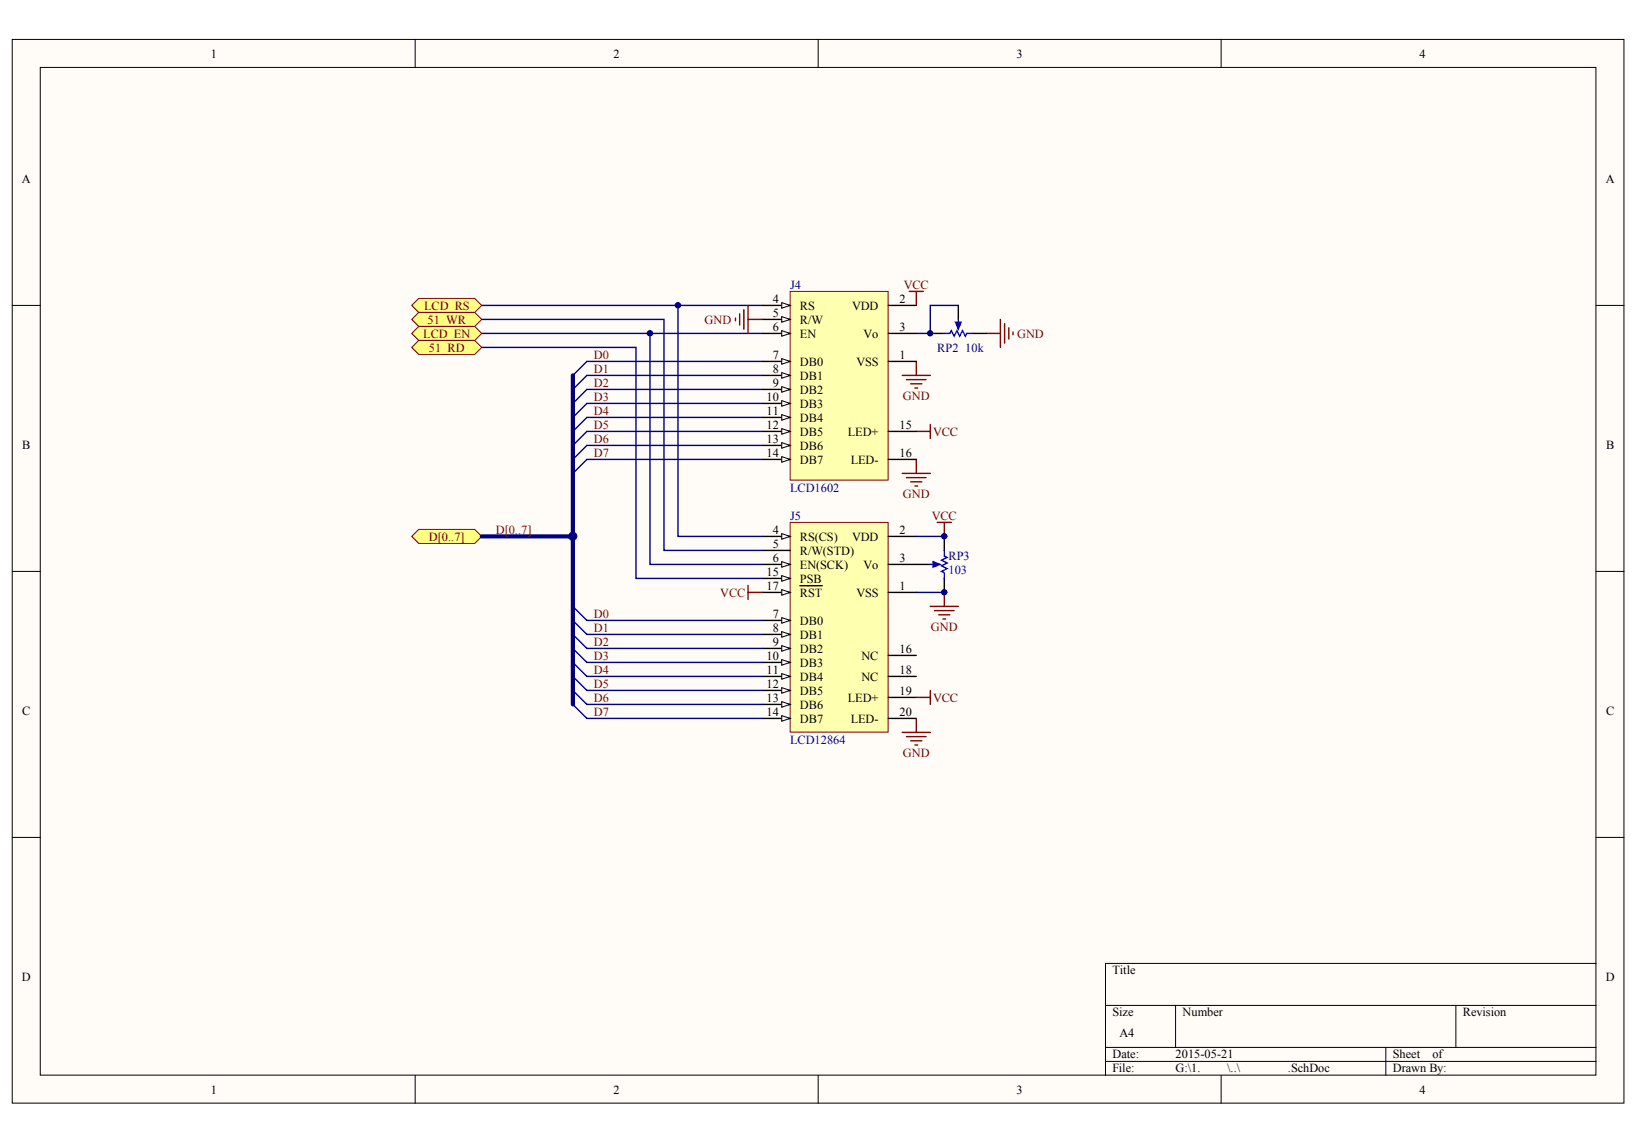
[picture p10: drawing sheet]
<svg xmlns="http://www.w3.org/2000/svg" width="289mm" height="202mm" viewBox="0 0 289 202" stroke-linecap="round" stroke-linejoin="round" font-family="sans-serif">
<defs><g id="words">
<g font-size="2.2">
<text x="37.2" y="10.1">1</text>
<text x="108.2" y="10.1">2</text>
<text x="179.3" y="10.1">3</text>
<text x="250.4" y="10.1">4</text>
<text x="3.9" y="32.3">A</text>
<text x="283.2" y="32.3">A</text>
<text x="136.3" y="53.4">4</text>
<text x="158.7" y="53.4">2</text>
<text x="136.3" y="55.9">5</text>
<text x="136.3" y="58.3">6</text>
<text x="141.1" y="54.6">RS</text>
<text x="141.1" y="57.1">R/W</text>
<text x="141.1" y="59.6">EN</text>
<text x="150.3" y="54.6">VDD</text>
<text x="152.3" y="59.6">Vo</text>
<text x="158.7" y="58.3">3</text>
<text x="136.3" y="63.3">7</text>
<text x="136.3" y="65.7">8</text>
<text x="141.1" y="64.5">DB0</text>
<text x="151.1" y="64.5">VSS</text>
<text x="158.7" y="63.3">1</text>
<text x="135.2" y="70.7">10</text>
<text x="136.3" y="68.2">9</text>
<text x="141.1" y="67">DB1</text>
<text x="141.1" y="69.4">DB2</text>
<text x="141.1" y="71.9">DB3</text>
<text x="135.2" y="73.1">11</text>
<text x="135.2" y="75.6">12</text>
<text x="141.1" y="74.4">DB4</text>
<text x="141.1" y="76.8">DB5</text>
<text x="149.5" y="76.8">LED+</text>
<text x="158.7" y="75.6">15</text>
<text x="3.9" y="79.3">B</text>
<text x="135.2" y="78.1">13</text>
<text x="135.2" y="80.6">14</text>
<text x="141.1" y="79.3">DB6</text>
<text x="141.1" y="81.8">DB7</text>
<text x="150" y="81.8">LED-</text>
<text x="158.7" y="80.6">16</text>
<text x="283.3" y="79.3">B</text>
<text x="136.3" y="94.1">4</text>
<text x="141.1" y="95.4">RS(CS)</text>
<text x="150.3" y="95.4">VDD</text>
<text x="158.7" y="94.1">2</text>
<text x="135.2" y="101.5">15</text>
<text x="136.3" y="96.6">5</text>
<text x="136.3" y="99.1">6</text>
<text x="141.1" y="97.8">R/W(STD)</text>
<text x="141.1" y="100.3">EN(SCK)</text>
<text x="152.3" y="100.3">Vo</text>
<text x="158.7" y="99.1">3</text>
<text x="135.2" y="104">17</text>
<text x="141.1" y="102.8">PSB</text>
<text x="141.1" y="105.2">RST</text>
<text x="151.1" y="105.2">VSS</text>
<text x="158.7" y="104">1</text>
<text x="136.3" y="109">7</text>
<text x="136.3" y="111.4">8</text>
<text x="136.3" y="113.9">9</text>
<text x="141.1" y="110.2">DB0</text>
<text x="141.1" y="112.7">DB1</text>
<text x="135.2" y="116.4">10</text>
<text x="135.2" y="118.8">11</text>
<text x="141.1" y="115.1">DB2</text>
<text x="141.1" y="117.6">DB3</text>
<text x="152" y="116.4">NC</text>
<text x="158.7" y="115.1">16</text>
<text x="158.7" y="118.8">18</text>
<text x="135.2" y="121.3">12</text>
<text x="135.2" y="123.8">13</text>
<text x="141.1" y="120.1">DB4</text>
<text x="141.1" y="122.5">DB5</text>
<text x="141.1" y="125">DB6</text>
<text x="149.5" y="123.8">LED+</text>
<text x="152" y="120.1">NC</text>
<text x="158.7" y="122.5">19</text>
<text x="3.9" y="126.2">C</text>
<text x="135.2" y="126.2">14</text>
<text x="141.1" y="127.5">DB7</text>
<text x="150" y="127.5">LED-</text>
<text x="158.7" y="126.2">20</text>
<text x="283.3" y="126.2">C</text>
<text x="3.9" y="173.1">D</text>
<text x="196.2" y="171.9">Title</text>
<text x="283.2" y="173.1">D</text>
<text x="196.2" y="179.3">Size</text>
<text x="208.6" y="179.3">Number</text>
<text x="258" y="179.3">Revision</text>
<text x="197.5" y="183">A4</text>
<text x="196.2" y="186.7">Date:</text>
<text x="196.2" y="189.2">File:</text>
<text x="207.4" y="186.7">2015-05-21</text>
<text x="207.4" y="189.2">G:\1.</text>
<text x="216.5" y="189.2">\..\</text>
<text x="227.2" y="189.2">.SchDoc</text>
<text x="245.7" y="186.7">Sheet</text>
<text x="245.7" y="189.2">Drawn By:</text>
<text x="252.7" y="186.7">of</text>
<text x="37.2" y="192.9">1</text>
<text x="108.2" y="192.9">2</text>
<text x="179.3" y="192.9">3</text>
<text x="250.4" y="192.9">4</text>
</g>
<g font-size="2.2" fill="#000080">
<text x="139.4" y="50.9">J4</text>
<text x="165.3" y="62">RP2</text>
<text x="170.3" y="62">10k</text>
<text x="139.4" y="86.7">LCD1602</text>
<text x="139.4" y="91.7">J5</text>
<text x="167.3" y="98.8">RP3</text>
<text x="167.3" y="101.3">103</text>
<text x="139.4" y="131.2">LCD12864</text>
</g>
<g font-size="2.2" fill="#800000">
<text x="159.4" y="50.9">VCC</text>
<text x="74.7" y="59.6">LCD_EN</text>
<text x="74.8" y="54.6">LCD_RS</text>
<text x="75.4" y="57.1">51_WR</text>
<text x="124.3" y="57.1">GND</text>
<text x="179.4" y="59.6">GND</text>
<text x="75.7" y="62">51_RD</text>
<text x="104.8" y="65.7">D1</text>
<text x="104.8" y="63.3">D0</text>
<text x="104.8" y="70.7">D3</text>
<text x="104.8" y="68.2">D2</text>
<text x="159.3" y="70.6">GND</text>
<text x="104.8" y="75.6">D5</text>
<text x="104.8" y="73.1">D4</text>
<text x="164.6" y="76.8">VCC</text>
<text x="104.8" y="80.6">D7</text>
<text x="104.8" y="78.1">D6</text>
<text x="159.3" y="87.9">GND</text>
<text x="75.7" y="95.4">D[0..7]</text>
<text x="87.5" y="94.1">D[0..7]</text>
<text x="164.4" y="91.7">VCC</text>
<text x="127.1" y="105.2">VCC</text>
<text x="104.8" y="113.9">D2</text>
<text x="104.8" y="111.4">D1</text>
<text x="104.8" y="109">D0</text>
<text x="164.2" y="111.4">GND</text>
<text x="104.8" y="118.8">D4</text>
<text x="104.8" y="116.4">D3</text>
<text x="104.8" y="123.8">D6</text>
<text x="104.8" y="121.3">D5</text>
<text x="164.6" y="123.8">VCC</text>
<text x="104.8" y="126.2">D7</text>
<text x="159.3" y="133.6">GND</text>
</g>
</g></defs>
<g fill="#fffcf8" stroke="#000" stroke-width=".18">
<path d="M2.2 7h284.2v187.6h-284.2z"/>
<path d="M7.1 11.9h274.4v177.7h-274.4z"/>
</g>
<g fill="none" stroke="#000" stroke-width=".18">
<path d="M73.2 7v4.9M144.3 7v4.9M215.4 7v4.9M2.2 53.9h4.9M281.5 53.9h5M2.2 100.8h4.9M281.5 100.8h5M2.2 147.7h4.9M281.5 147.7h5M195 177.3h86.5M207.4 177.3v7.5M256.8 177.3v7.5"/>
<path d="M281.5 169.9h-86.5v19.8M73.2 189.7v4.9M144.3 189.7v4.9M195 184.8h86.5M195 187.2h86.5M215.4 189.7v4.9M244.4 184.8v4.9"/>
</g>
<g fill="none" stroke="#800000" stroke-width=".25">
<path d="M160.4 51.4h2.5M161.6 51.4v2.5M174 58.8h2.5M176.5 56.3v5M177.2 57.1v3.4M177.9 57.8v2M178.7 58.6v.5M159.1 66.2h5M159.9 67h3.5M160.6 67.7h2M161.4 68.4h.5M161.6 63.8v2.4"/>
<path d="M161.6 76.1h2.5M164.1 74.9v2.4M159.1 83.5h5M159.9 84.2h3.5M160.6 85h2M161.4 85.7h.5M161.6 81v2.5"/>
</g>
<path d="M85 53.9h49.4M85 58.8h49.4M169 53.9h-4.9v4.9h-2.5M103.5 63.8h30.9M103.5 66.2h30.9M103.5 68.7h30.9M103.5 71.2h30.9M103.5 73.6h30.9M103.5 76.1h30.9M103.5 78.6h30.9M103.5 81h30.9" fill="none" stroke="#000080" stroke-width=".25"/>
<path d="M164.1 58.8h2.5M169 53.9v2.4M171.5 58.8h2.5" fill="none" stroke="#000" stroke-width=".25"/>
<path d="M166.6 58.8h1l.2-.5 .5 1 .5-1 .5 1 .5-1 .5 1 .2-.5h1M169 56.3v1.3" fill="none" stroke="#00f" stroke-width=".25"/>
<path d="M168.5 56.8h1l-.5 1.3z" fill="#00f" stroke="#00f" stroke-width=".25"/>
<path d="M139.4 92.1h17.3v37h-17.3z" fill="#ffffb0" stroke="#800000" stroke-width=".18"/>
<path d="M134.4 94.6h5M156.7 94.6h4.9M156.7 99.6h4.9M156.7 104.5h4.9" fill="none" stroke="#000" stroke-width=".25"/>
<path d="M137.9 94.1l1.5 .5-1.5 .5z" fill="#fffcf8" stroke="#000" stroke-width=".18"/>
<path d="M134.4 97.1h5M134.4 99.6h5" fill="none" stroke="#000" stroke-width=".25"/>
<path d="M137.9 99.1l1.5 .5-1.5 .5z" fill="#fffcf8" stroke="#000" stroke-width=".18"/>
<path d="M134.4 109.4h5" fill="none" stroke="#000" stroke-width=".25"/>
<path d="M137.9 108.9l1.5 .5-1.5 .5z" fill="#fffcf8" stroke="#000" stroke-width=".18"/>
<path d="M134.4 102h5" fill="none" stroke="#000" stroke-width=".25"/>
<path d="M137.9 101.5l1.5 .5-1.5 .5z" fill="#fffcf8" stroke="#000" stroke-width=".18"/>
<path d="M134.4 111.9h5M156.7 115.6h4.9" fill="none" stroke="#000" stroke-width=".25"/>
<path d="M137.9 111.4l1.5 .5-1.5 .5z" fill="#fffcf8" stroke="#000" stroke-width=".18"/>
<path d="M134.4 114.4h5" fill="none" stroke="#000" stroke-width=".25"/>
<path d="M137.9 113.9l1.5 .5-1.5 .5z" fill="#fffcf8" stroke="#000" stroke-width=".18"/>
<path d="M134.4 116.8h5" fill="none" stroke="#000" stroke-width=".25"/>
<path d="M137.9 116.3l1.5 .5-1.5 .5z" fill="#fffcf8" stroke="#000" stroke-width=".18"/>
<path d="M134.4 119.3h5" fill="none" stroke="#000" stroke-width=".25"/>
<path d="M137.9 118.8l1.5 .5-1.5 .5z" fill="#fffcf8" stroke="#000" stroke-width=".18"/>
<path d="M134.4 121.8h5" fill="none" stroke="#000" stroke-width=".25"/>
<path d="M137.9 121.3l1.5 .5-1.5 .5z" fill="#fffcf8" stroke="#000" stroke-width=".18"/>
<path d="M134.4 124.3h5" fill="none" stroke="#000" stroke-width=".25"/>
<path d="M137.9 123.8l1.5 .5-1.5 .4z" fill="#fffcf8" stroke="#000" stroke-width=".18"/>
<path d="M134.4 126.7h5" fill="none" stroke="#000" stroke-width=".25"/>
<path d="M137.9 126.2l1.5 .5-1.5 .5z" fill="#fffcf8" stroke="#000" stroke-width=".18"/>
<path d="M134.4 104.5h5" fill="none" stroke="#000" stroke-width=".25"/>
<path d="M137.9 104l1.5 .5-1.5 .5z" fill="#fffcf8" stroke="#000" stroke-width=".18"/>
<path d="M141.1 103.3h3.9M156.7 119.3h4.9M156.7 123h4.9M156.7 126.7h4.9" fill="none" stroke="#000" stroke-width=".25"/>
<path d="M139.4 51.4h17.3v33.3h-17.3z" fill="#ffffb0" stroke="#800000" stroke-width=".18"/>
<path d="M134.4 53.9h5M156.7 53.9h4.9M156.7 58.8h4.9M156.7 63.8h4.9" fill="none" stroke="#000" stroke-width=".25"/>
<path d="M137.9 53.4l1.5 .5-1.5 .5z" fill="#fffcf8" stroke="#000" stroke-width=".18"/>
<path d="M134.4 56.3h5" fill="none" stroke="#000" stroke-width=".25"/>
<path d="M137.9 55.8l1.5 .5-1.5 .5z" fill="#fffcf8" stroke="#000" stroke-width=".18"/>
<path d="M134.4 58.8h5" fill="none" stroke="#000" stroke-width=".25"/>
<path d="M137.9 58.3l1.5 .5-1.5 .5z" fill="#fffcf8" stroke="#000" stroke-width=".18"/>
<path d="M134.4 63.8h5" fill="none" stroke="#000" stroke-width=".25"/>
<path d="M137.9 63.3l1.5 .5-1.5 .4z" fill="#fffcf8" stroke="#000" stroke-width=".18"/>
<path d="M134.4 66.2h5M156.7 76.1h4.9M156.7 81h4.9" fill="none" stroke="#000" stroke-width=".25"/>
<path d="M137.9 65.7l1.5 .5-1.5 .5z" fill="#fffcf8" stroke="#000" stroke-width=".18"/>
<path d="M134.4 68.7h5" fill="none" stroke="#000" stroke-width=".25"/>
<path d="M137.9 68.2l1.5 .5-1.5 .5z" fill="#fffcf8" stroke="#000" stroke-width=".18"/>
<path d="M134.4 71.2h5" fill="none" stroke="#000" stroke-width=".25"/>
<path d="M137.9 70.7l1.5 .5-1.5 .5z" fill="#fffcf8" stroke="#000" stroke-width=".18"/>
<path d="M134.4 73.6h5" fill="none" stroke="#000" stroke-width=".25"/>
<path d="M137.9 73.1l1.5 .5-1.5 .5z" fill="#fffcf8" stroke="#000" stroke-width=".18"/>
<path d="M134.4 76.1h5" fill="none" stroke="#000" stroke-width=".25"/>
<path d="M137.9 75.6l1.5 .5-1.5 .5z" fill="#fffcf8" stroke="#000" stroke-width=".18"/>
<path d="M134.4 78.6h5" fill="none" stroke="#000" stroke-width=".25"/>
<path d="M137.9 78.1l1.5 .5-1.5 .5z" fill="#fffcf8" stroke="#000" stroke-width=".18"/>
<path d="M134.4 81h5" fill="none" stroke="#000" stroke-width=".25"/>
<path d="M137.9 80.5l1.5 .5-1.5 .5z" fill="#fffcf8" stroke="#000" stroke-width=".18"/>
<path d="M161.6 99.6h2.5M166.6 94.6v2.5M166.6 102v2.5" fill="none" stroke="#000" stroke-width=".25"/>
<path d="M164.1 99.6h1.2M166.6 97.1v1l.5 .2-1 .5 1 .5-1 .5 1 .5-1 .5 .5 .2v1" fill="none" stroke="#00f" stroke-width=".25"/>
<path d="M164.6 99.1l1.2 .5-1.2 .5z" fill="#00f" stroke="#00f" stroke-width=".25"/>
<g fill="none" stroke="#800000" stroke-width=".25">
<path d="M165.3 92.1h2.5M166.6 92.1v2.5M132 103.3v2.4M132 104.5h2.4M164.1 107h4.9M164.8 107.7h3.5M165.6 108.4h2M166.3 109.2h.5M166.6 104.5v2.5M159.1 129.2h5M159.9 129.9h3.5M160.6 130.7h2"/>
<path d="M161.4 131.4h.5M161.6 123h2.5M161.6 126.7v2.5M164.1 121.8v2.5"/>
</g>
<path d="M161.6 94.6h5M161.6 104.5h5" fill="none" stroke="#000080" stroke-width=".25"/>
<g fill="#ffff80" stroke="#800000" stroke-width=".18">
<path d="M72.6 53.9l1.3-1.3h9.8l1.3 1.3-1.3 1.2h-9.8z" fill-rule="evenodd"/>
<path d="M72.6 56.3l1.3-1.2h9.8l1.3 1.2-1.3 1.3h-9.8z" fill-rule="evenodd"/>
<path d="M72.6 58.8l1.3-1.2h9.8l1.3 1.2-1.3 1.2h-9.8z" fill-rule="evenodd"/>
</g>
<path d="M129.7 56.1v.5M130.5 55.4v1.9M131.2 54.6v3.5M132 53.9v4.9M132 56.3h2.4" fill="none" stroke="#800000" stroke-width=".25"/>
<path d="M85 56.3h32.1v40.8h17.3M114.6 58.8v40.8h19.8M119.6 53.9v40.7h14.8" fill="none" stroke="#000080" stroke-width=".25"/>
<path d="M72.6 61.3l1.3-1.3h9.8l1.3 1.3-1.3 1.2h-9.8z" fill-rule="evenodd" fill="#ffff80" stroke="#800000" stroke-width=".18"/>
<g fill="none" stroke="#000080" stroke-width=".25">
<path d="M85 61.3h27.2v40.7h22.2M103.5 63.8l-2.5 2.4M103.5 66.2l-2.5 2.5M103.5 68.7l-2.5 2.5M103.5 71.2l-2.5 2.4M103.5 73.6l-2.5 2.5M103.5 76.1l-2.5 2.5M103.5 78.6l-2.5 2.4M103.5 81l-2.5 2.5M101 119.3l2.5 2.5h30.9M101 116.8l2.5 2.5h30.9M101 114.4l2.5 2.4h30.9"/>
<path d="M101 111.9l2.5 2.5h30.9M101 109.4l2.5 2.5h30.9M101 107l2.5 2.4h30.9M101 124.3l2.5 2.4h30.9M101 121.8l2.5 2.5h30.9"/>
</g>
<path d="M72.6 94.6l1.3-1.2h9.8l1.3 1.2-1.3 1.3h-9.8z" fill-rule="evenodd" fill="#ffff80" stroke="#800000" stroke-width=".18"/>
<path d="M101 66.2v58.1M85 94.6h16" fill="none" stroke="#000080" stroke-width=".74"/>
<g fill="#000080" stroke="#000080" stroke-width=".18">
<circle cx="114.6" cy="58.8" r=".48"/>
<circle cx="119.6" cy="53.8" r=".48"/>
<circle cx="164.1" cy="58.8" r=".47"/>
<circle cx="166.6" cy="104.5" r=".48"/>
<circle cx="166.6" cy="94.6" r=".48"/>
<circle cx="101" cy="94.6" r=".72"/>
</g>
<use href="#words"/>
</svg>
